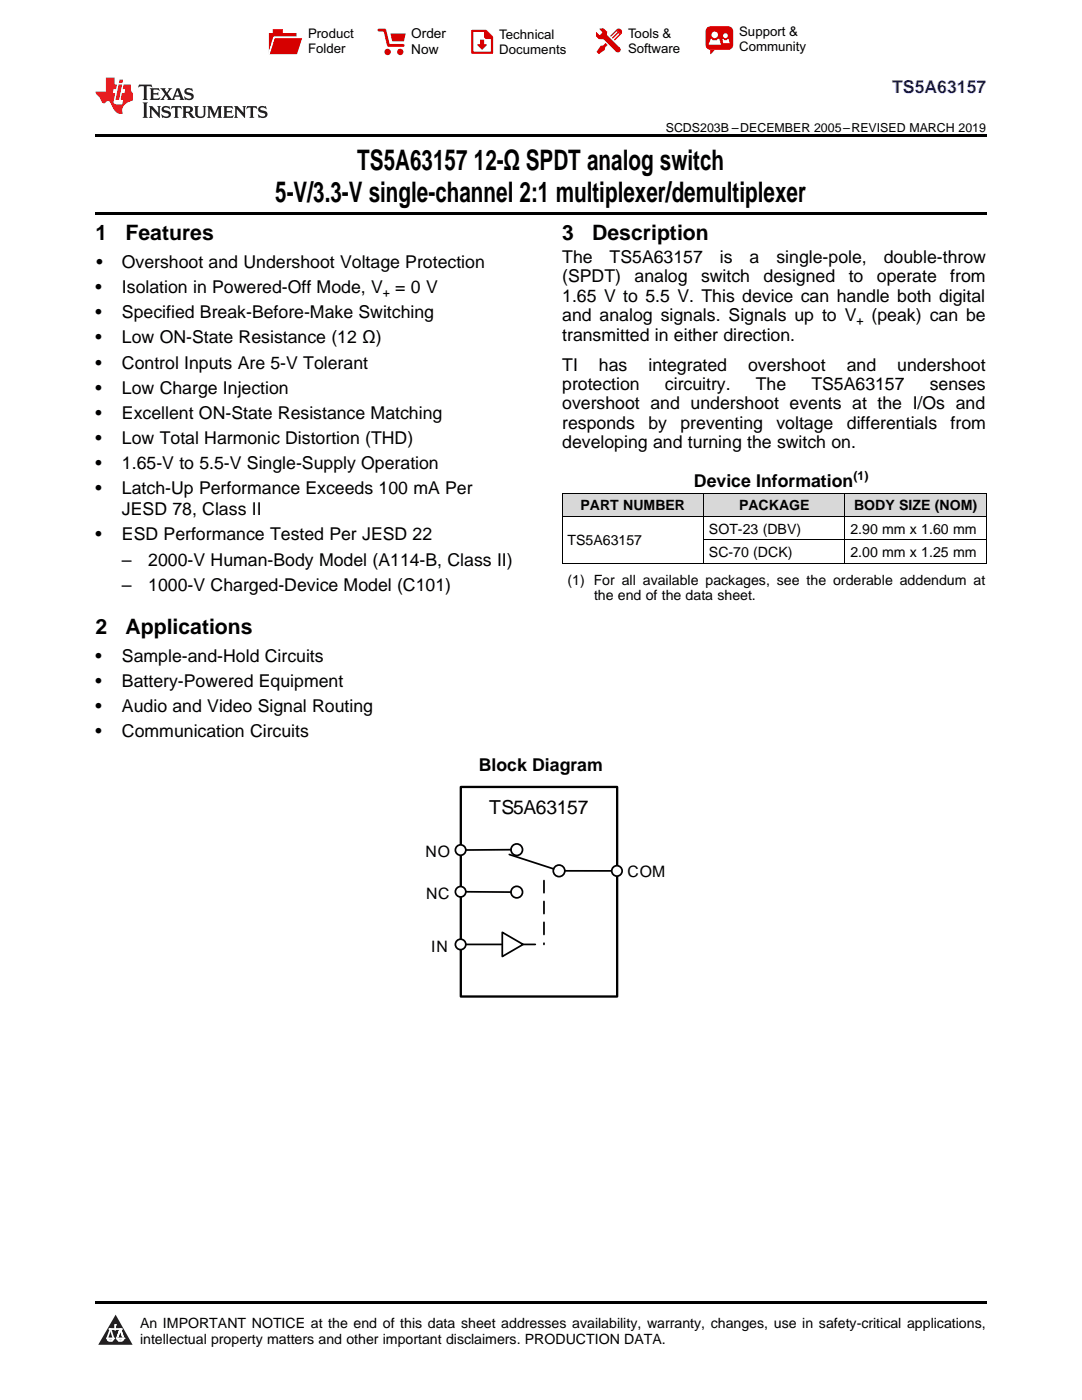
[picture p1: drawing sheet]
<svg xmlns="http://www.w3.org/2000/svg" width="216mm" height="279mm" viewBox="0 0 216 279" stroke-linecap="round" stroke-linejoin="round" font-family="sans-serif">
<defs><g id="words">
<g font-size="5.6">
<text x="71.3" y="33.9">TS5A63157</text>
<text x="94.5" y="33.9">12-Ω SPDT analog switch</text>
<text x="54.9" y="40.3">5-V/3.3-V single-channel 2:1 multiplexer/demultiplexer</text>
</g>
<g font-size="4.2">
<text x="19" y="47.8">1</text>
<text x="25" y="47.8">Features</text>
<text x="112.2" y="47.8">3</text>
<text x="118.2" y="47.8">Description</text>
<text x="19" y="126.4">2</text>
<text x="25" y="126.4">Applications</text>
</g>
<text font-size="3.8" x="97.6" y="162.5">TS5A63157</text>
<text font-size="3.5" fill="#00f" x="178" y="18.6">TS5A63157</text>
<g font-size="3.5">
<text x="19.2" y="53.5">•</text>
<text x="24.3" y="53.5">Overshoot and Undershoot Voltage Protection</text>
<text x="112.2" y="52.5">The</text>
<text x="121.6" y="52.5">TS5A63157</text>
<text x="143.7" y="52.5">is</text>
<text x="149.6" y="52.5">a</text>
<text x="154.9" y="52.5">single-pole,</text>
<text x="176.4" y="52.5">double-throw</text>
<text x="19" y="58.5">•</text>
<text x="24.3" y="58.5">Isolation in Powered-Off Mode, V</text>
<text x="78.9" y="58.5">= 0 V</text>
<text x="112.2" y="56.3">(SPDT)</text>
<text x="126.6" y="56.3">analog</text>
<text x="139.9" y="56.3">switch</text>
<text x="152.4" y="56.3">designed</text>
<text x="169.4" y="56.3">to</text>
<text x="175" y="56.3">operate</text>
<text x="189.6" y="56.3">from</text>
<text x="19" y="63.5">•</text>
<text x="24.3" y="63.5">Specified Break-Before-Make Switching</text>
<text x="112.2" y="60.2">1.65 V to 5.5 V. This device can handle both digital</text>
<text x="112.2" y="64.1">and analog signals. Signals up to V</text>
<text x="173.9" y="64.1">(peak) can be</text>
<text x="19" y="68.5">•</text>
<text x="24.3" y="68.5">Low ON-State Resistance (12 Ω)</text>
<text x="112.2" y="68">transmitted in either direction.</text>
<text x="19" y="73.6">•</text>
<text x="24.3" y="73.6">Control Inputs Are 5-V Tolerant</text>
<text x="112.2" y="73.9">TI</text>
<text x="112.2" y="77.8">protection</text>
<text x="119.5" y="73.9">has</text>
<text x="129.4" y="73.9">integrated</text>
<text x="132.7" y="77.8">circuitry.</text>
<text x="149.3" y="73.9">overshoot</text>
<text x="150.8" y="77.8">The</text>
<text x="161.9" y="77.8">TS5A63157</text>
<text x="169" y="73.9">and</text>
<text x="179" y="73.9">undershoot</text>
<text x="185.5" y="77.8">senses</text>
<text x="19" y="78.6">•</text>
<text x="19" y="83.6">•</text>
<text x="24.3" y="78.6">Low Charge Injection</text>
<text x="24.3" y="83.6">Excellent ON-State Resistance Matching</text>
<text x="112.2" y="81.7">overshoot and undershoot events at the I/Os and</text>
<text x="19" y="88.6">•</text>
<text x="24.3" y="88.6">Low Total Harmonic Distortion (THD)</text>
<text x="112.2" y="85.6">responds</text>
<text x="112.2" y="89.5">developing and turning the switch on.</text>
<text x="129.4" y="85.6">by</text>
<text x="135.8" y="85.6">preventing</text>
<text x="154.9" y="85.6">voltage</text>
<text x="169" y="85.6">differentials</text>
<text x="189.7" y="85.6">from</text>
<text x="19" y="93.6">•</text>
<text x="24.3" y="93.6">1.65-V to 5.5-V Single-Supply Operation</text>
<text x="19" y="98.6">•</text>
<text x="24.3" y="98.6">Latch-Up Performance Exceeds 100 mA Per</text>
<text x="138.5" y="97.2">Device Information</text>
<text x="19" y="107.8">•</text>
<text x="24.3" y="102.8">JESD 78, Class II</text>
<text x="24.3" y="107.8">ESD Performance Tested Per JESD 22</text>
<text x="24.3" y="112.9">–</text>
<text x="29.6" y="112.9">2000-V Human-Body Model (A114-B, Class II)</text>
<text x="24.3" y="118">–</text>
<text x="29.6" y="118">1000-V Charged-Device Model (C101)</text>
<text x="19" y="132.2">•</text>
<text x="19" y="137.2">•</text>
<text x="24.3" y="132.2">Sample-and-Hold Circuits</text>
<text x="24.3" y="137.2">Battery-Powered Equipment</text>
<text x="19" y="142.2">•</text>
<text x="24.3" y="142.2">Audio and Video Signal Routing</text>
<text x="19" y="147.2">•</text>
<text x="24.3" y="147.2">Communication Circuits</text>
<text x="95.5" y="153.9">Block Diagram</text>
</g>
<g font-size="3.1">
<text x="84.9" y="171.1">NO</text>
<text x="85" y="179.4">NC</text>
<text x="125.2" y="174.9">COM</text>
<text x="86" y="190">IN</text>
</g>
<g font-size="2.8">
<text x="115.8" y="101.8">PART NUMBER</text>
<text x="147.5" y="101.8">PACKAGE</text>
<text x="170.4" y="101.8">BODY SIZE (NOM)</text>
<text x="141.5" y="106.5">SOT-23 (DBV)</text>
<text x="169.7" y="106.5">2.90 mm x 1.60 mm</text>
<text x="113.2" y="108.8">TS5A63157</text>
<text x="141.5" y="111.2">SC-70 (DCK)</text>
<text x="169.7" y="111.2">2.00 mm x 1.25 mm</text>
<text x="113.2" y="116.7">(1) For all available packages, see the orderable addendum at</text>
<text x="118.5" y="119.8">the end of the data sheet.</text>
<text x="27.9" y="265">An IMPORTANT NOTICE at the end of this data sheet addresses availability, warranty, changes, use in safety-critical applications,</text>
<text x="27.9" y="268.2">intellectual property matters and other important disclaimers. PRODUCTION DATA.</text>
</g>
<g font-size="2.7">
<text x="82.1" y="7.7">Order</text>
<text x="82.1" y="10.7">Now</text>
</g>
<g font-size="2.6">
<text x="61.5" y="7.6">Product</text>
<text x="61.5" y="10.6">Folder</text>
<text x="99.6" y="7.8">Technical</text>
<text x="99.6" y="10.8">Documents</text>
<text x="125.3" y="7.6">Tools &amp;</text>
<text x="125.3" y="10.6">Software</text>
<text x="147.5" y="7.2">Support &amp;</text>
<text x="147.5" y="10.2">Community</text>
</g>
<g font-size="2.5">
<text x="132.9" y="26.3">SCDS203B –DECEMBER 2005–REVISED MARCH 2019</text>
<text x="76.4" y="59.2">+</text>
<text x="170.9" y="64.8">+</text>
<text x="170.3" y="95.8">(1)</text>
</g>
</g></defs>
<g fill="#d8d8d8">
<path d="M112.2 98.5h28.2v4.6h-28.2z"/>
<path d="M140.4 98.5h28.2v4.6h-28.2z"/>
<path d="M168.6 98.5h28.2v4.6h-28.2z"/>
</g>
<path d="M23.1 262.4l3.4 6h-6.9z" fill="#231f20"/>
<path d="M21.4 267.1h1.2l-.3 .5h-.3a.55 .55 0 0 1-.6-.5z" fill-rule="evenodd" fill="#fff"/>
<path d="M21.4 267.1h1.2l-.3 .5h-.3a.55 .55 0 0 1-.6-.5z" fill="none" stroke="#231f20" stroke-width=".34"/>
<path d="M21.4 267.1l1.2 .1-.3 .4h-.5z" fill="none" stroke="#fff" stroke-width=".34"/>
<path d="M23 265.3h.1" fill="none" stroke="#fff" stroke-width=".34"/>
<path d="M23 264.4v.9z" fill="#fff"/>
<path d="M23 264.4v.9z" fill="none" stroke="#fff" stroke-width=".34"/>
<circle cx="23" cy="264.4" r=".17" fill="#fff"/>
<path d="M21.9 265.2h.1" fill="none" stroke="#fff" stroke-width=".34"/>
<path d="M21.9 265.2h2.3z" fill="#fff"/>
<path d="M21.9 265.2h2.3z" fill="none" stroke="#fff" stroke-width=".34"/>
<circle cx="24.2" cy="265.2" r=".17" fill="#fff"/>
<path d="M23.3 267.1h.1" fill="none" stroke="#fff" stroke-width=".34"/>
<path d="M24 265.2l-.7 1.9z" fill="#fff"/>
<path d="M24 265.2l-.7 1.9z" fill="none" stroke="#fff" stroke-width=".34"/>
<path d="M24 265.2l.7 1.9z" fill="#fff"/>
<path d="M24 265.2l.7 1.9z" fill="none" stroke="#fff" stroke-width=".34"/>
<path d="M24.6 267.1h.1" fill="none" stroke="#fff" stroke-width=".34"/>
<circle cx="21.4" cy="267.1" r=".17" fill="#fff"/>
<path d="M22.1 265.2l-.7 1.9z" fill="#fff"/>
<path d="M22.1 265.2l-.7 1.9z" fill="none" stroke="#fff" stroke-width=".34"/>
<path d="M22.1 265.2l.5 1.9z" fill="#fff"/>
<path d="M22.1 265.2l.5 1.9z" fill="none" stroke="#fff" stroke-width=".34"/>
<circle cx="22.6" cy="267.1" r=".17" fill="#fff"/>
<path d="M23.4 267.1h1.3a.65 .65 0 0 1-.7 .5 .65 .65 0 0 1-.6-.5z" fill-rule="evenodd" fill="#fff"/>
<path d="M23.4 267.1h1.3a.65 .65 0 0 1-.7 .5 .65 .65 0 0 1-.6-.5z" fill="none" stroke="#231f20" stroke-width=".34"/>
<path d="M23.4 267.1h1.3l-.4 .5h-.6z" fill="none" stroke="#fff" stroke-width=".34"/>
<path d="M23.3 267.1h.1" fill="none" stroke="#fff" stroke-width=".34"/>
<circle cx="24.7" cy="267.1" r=".17" fill="#fff"/>
<path d="M19 259.7h177.8v.5h-177.8z" fill="#000"/>
<path d="M91.8 188.5h8.3" fill="none" stroke="#000" stroke-width=".35"/>
<path d="M108.5 175.7v12.8" fill="none" stroke="#000" stroke-width=".35" stroke-dasharray="2.4 1.7"/>
<path d="M92 157.1h31.1v41.8h-31.1z" fill="none" stroke="#000" stroke-width=".46"/>
<circle cx="91.9" cy="188.5" r="1.04" fill="#fff"/>
<g fill="none" stroke="#000" stroke-width=".35">
<path d="M92 178h10M101.6 170.5l8.9 2.9M102 169.6h-10M112.7 173.8h10.4M100.2 186.1l4.2 2.4-4.2 2.4z"/>
<circle cx="103.1" cy="169.6" r="1.15"/>
<circle cx="103.1" cy="178" r="1.15"/>
<circle cx="111.6" cy="173.8" r="1.15"/>
<circle cx="91.9" cy="188.5" r="1.04"/>
</g>
<path d="M104.4 188.5h4.1" fill="none" stroke="#000" stroke-width=".35" stroke-dasharray="2.4 1.7"/>
<circle cx="91.9" cy="169.6" r="1.04" fill="#fff"/>
<circle cx="91.9" cy="169.6" r="1.04" fill="none" stroke="#000" stroke-width=".35"/>
<circle cx="123.1" cy="173.8" r="1.04" fill="#fff"/>
<circle cx="123.1" cy="173.8" r="1.04" fill="none" stroke="#000" stroke-width=".35"/>
<circle cx="91.9" cy="178" r="1.04" fill="#fff"/>
<circle cx="91.9" cy="178" r="1.04" fill="none" stroke="#000" stroke-width=".35"/>
<path d="M112.2 98.4h84.6M112.2 98.4v14M140.4 98.4v14M168.6 98.4v14M196.8 98.4v14M112.2 112.4h84.6M112.2 103.1h84.6M140.4 107.7h56.4" fill="none" stroke="#000" stroke-width=".2"/>
<path d="M19 26.8h177.8v.6h-177.8zM19 42.3h177.8v.5h-177.8zM112.2 112.4h.1zM168.5 112.4h.1zM196.7 112.4h.1z" fill="#000"/>
<path d="M27.7 16.9l-.1 .6 .6-.3h.5v.2v2.2l-.2 .4h1l-.2-.4v-2.2v-.2h.5l.6 .3-.2-.6zM29.9 17.6l.2 .4v1.6l-.2 .4h1.9l.1-.6a1.09 1.09 0 0 1-1.3 .1v-.6h.6l.4 .2v-.7l-.2 .2h-.8v-.6l.2-.1a1.01 1.01 0 0 1 1 .3l-.1-.6zM32 17.6l.9 1.2-1 1.2h.9l-.2-.3 .5-.7 .5 .7-.3 .3h1.7l-.2-.3 .1-.4h1l.1 .4-.2 .3h1l-.3-.4-.7-2h-.5l-1 2.2-.8-1.1 .9-1.1h-.9l.2 .2-.4 .7-.4-.7 .2-.2zM35.4 18l.4 1h-.8zM37 17.7a.66 .66 0 0 0-.2 .8 .66 .66 0 0 0 .6 .4l.7 .2 .1 .2a.8 .8 0 0 1-.7 .4 .8 .8 0 0 1-.7-.5l.1 .8 .2-.2a.94 .94 0 0 0 1.1 .1 .94 .94 0 0 0 .4-.9 1.48 1.48 0 0 0-1.3-.6v-.4a1.1 1.1 0 0 1 1.2 .2l-.2-.6-.2 .1-.5-.1zM28.5 20.4l.2 .4v2.3l-.2 .4h1l-.2-.4v-2.3l.2-.4zM29.7 21.2l.2 .4v1.5l-.2 .4h.8l-.3-.4 .1-1.3 1.6 1.8v-2l.2-.4h-.7l.2 .2v1.1l-1.2-1.3zM32.5 21.3a.66 .66 0 0 0-.2 .8 .66 .66 0 0 0 .6 .4l.6 .2 .2 .2a.8 .8 0 0 1-.8 .4 .8 .8 0 0 1-.7-.5l.2 .7 .2-.1a.94 .94 0 0 0 1 .1 .94 .94 0 0 0 .5-1 1.47 1.47 0 0 0-1.3-.6l-.1-.3a1.1 1.1 0 0 1 1.3 .2l-.2-.6-.2 .1-.5-.2zM34.3 21.2l-.2 .6a.64 .64 0 0 1 .8-.3v1.6l-.2 .4h1l-.3-.4 .1-1.6a.66 .66 0 0 1 .8 .3l-.2-.6zM36.3 21.2l.3 .4v1.5l-.3 .4h1l-.2-.2v-.7h.5l.1 .1a.8 .8 0 0 0 1.2 .7l-1-1a.62 .62 0 0 0 .6-.5 .62 .62 0 0 0-.6-.7zM37.1 21.5h.1a.48 .48 0 0 1 .6 0 .48 .48 0 0 1 .1 .6l-.2 .1-.6 .1zM38.7 21.2l.2 .2a2.29 2.29 0 0 0 .4 2 1.05 1.05 0 0 0 1.7-.7v-1.3l.2-.2h-.8l.2 .4v1.1a.61 .61 0 0 1-.6 .6 .61 .61 0 0 1-.6-.6v-1.1l.3-.4zM41.3 21.2l.3 .4v1.5l-.3 .4h.8l-.2-.4v-1.4l.8 1.9 .9-1.9v1.4l-.2 .4h.9l-.2-.4v-1.5l.2-.4h-.8l-.7 1.5-.6-1.5zM44.5 21.2l.2 .4v1.5l-.2 .4h1.9l.2-.6a1.1 1.1 0 0 1-1.4 .2v-.7h.6l.4 .2v-.6l-.2 .1-.8 .1v-.6l.2-.1a1.02 1.02 0 0 1 1.1 .2l-.2-.5zM46.7 21.2l.2 .4v1.5l-.2 .4h.8l-.3-.4 .1-1.3 1.6 1.8v-2l.2-.4h-.7l.2 .2v1.1l-1.2-1.3zM49.3 21.2l-.1 .6a.64 .64 0 0 1 .8-.3v1.6l-.3 .4h1l-.2-.4v-1.6a.66 .66 0 0 1 .8 .3l-.1-.6zM51.7 21.3a.66 .66 0 0 0-.2 .7 .66 .66 0 0 0 .7 .5l.6 .2 .1 .2a.8 .8 0 0 1-.7 .4 .8 .8 0 0 1-.7-.5l.1 .7 .2-.1a.94 .94 0 0 0 1.1 .1 .94 .94 0 0 0 .4-1 1.48 1.48 0 0 0-1.2-.6l-.1-.3a1.1 1.1 0 0 1 1.2 .2l-.2-.6-.1 .1-.6-.2z" fill="#231f20"/>
<path d="M21.1 15.5v2.8h-2v.4l.9 .9a.96 .96 0 0 0 1 1 .59 .59 0 0 1 .5-.4 .59 .59 0 0 1 .5 .3l.4 .8a1.61 1.61 0 0 0 2.1 1.3 1.63 1.63 0 0 1 1.1-2.2l.9-.3v-1.5a1.6 1.6 0 0 1-.4-1.7h-1.4l-.2 .9h.5l-.2 .8h-.5l-.2 1v.3h.5l-.2 .9h-.7a.74 .74 0 0 1-1-.6l.3-1.6h-.5l.2-.8h.5l.1-.9h-.4v-1.4zM23.7 16.9l-.7 3h.8l.6-3zM23.8 15.9l-.1 .7h.7l.2-.7z" fill="#ee1d23"/>
<g fill="#d60000">
<path d="M54.4 5.8h2v.8h2.8v4.2h-5.5v-4.2h.7z" fill-rule="evenodd"/>
<path d="M54.7 7.5h5.6l-1 3.3h-5.6z" fill-rule="evenodd"/>
</g>
<path d="M54.6 7.4h5.8l-.1 .1h-5.5l-1.1 3.3z" fill-rule="evenodd" fill="#fff"/>
<path d="M54.6 7.4h5.8l-.1 .1h-5.5l-1.1 3.3z" fill="none" stroke="#fff" stroke-width=".2"/>
<path d="M75.6 6h1.2l.7 3.1h3" fill="none" stroke="#d60000" stroke-width=".56"/>
<g fill="#d60000">
<path d="M77.9 6.7h3.1l-.4 1.5h-2.3z" fill-rule="evenodd"/>
<circle cx="77.3" cy="10.4" r=".64"/>
<circle cx="79.9" cy="10.4" r=".64"/>
</g>
<path d="M94.2 6.2h2.7l1.3 1.2v3.1h-4z" fill="none" stroke="#d60000" stroke-width=".44"/>
<g fill="#d60000">
<path d="M95.8 7.9h.8v1h.6l-1 1.1-1-1v-.1h.6z" fill-rule="evenodd"/>
<path d="M96.6 6.2h.3l1.3 1.2v.4h-1.3l-.3-.4z" fill-rule="evenodd"/>
<path d="M119.6 5.7h.9l.6 .6 .1 .7 2.5 2.5-.8 .8-2.3-2.3-1.1-.2-.6-.6v-.8l.7 .6 .5-.4v-.2l-.4-.5z" fill-rule="evenodd"/>
<path d="M119.9 9.1h.4l.5-.5 .4 .4-.5 .5v.4l-1.2 .9-.5-.5z" fill-rule="evenodd"/>
<path d="M123 5.9a.67 .67 0 0 1 .9 0 .67 .67 0 0 1 0 .9z" fill-rule="evenodd"/>
<path d="M123 5.9l.9 .9-1.2 1.2h-.2l.1-.2 .9-.9 .1-.2h-.3l-.9 1h-.2v-.2l.9-1 .1-.2h-.3l-.9 1h-.2v-.2z" fill-rule="evenodd"/>
<circle cx="123.3" cy="9.9" r=".54"/>
</g>
<path d="M121.1 6.3l-.1 .7" fill="none" stroke="#d60000" stroke-width=".2"/>
<g fill="#d60000">
<path d="M141.1 5.5l.6-.2h3.6a.95 .95 0 0 1 1 .9v2.8a.95 .95 0 0 1-1 .9h-3.6a.95 .95 0 0 1-.9-.9v-2.8z" fill-rule="evenodd"/>
<path d="M141.7 9.9h.9l-.7 .9h-.2z" fill-rule="evenodd"/>
</g>
<g fill="#fff">
<path d="M144.3 8.6h1.3z"/>
<path d="M141.8 7.8h.3l.1 .2h.8l.2-.2h.3l.4 1.1h-2.5z" fill-rule="evenodd"/>
<path d="M144.2 7.8h.2l.2 .2h.4l.2-.2h.2l.2 .8h-1.3z" fill-rule="evenodd"/>
<circle cx="142.6" cy="6.9" r=".65"/>
<circle cx="144.8" cy="7.1" r=".48"/>
</g>
<use href="#words"/>
</svg>
